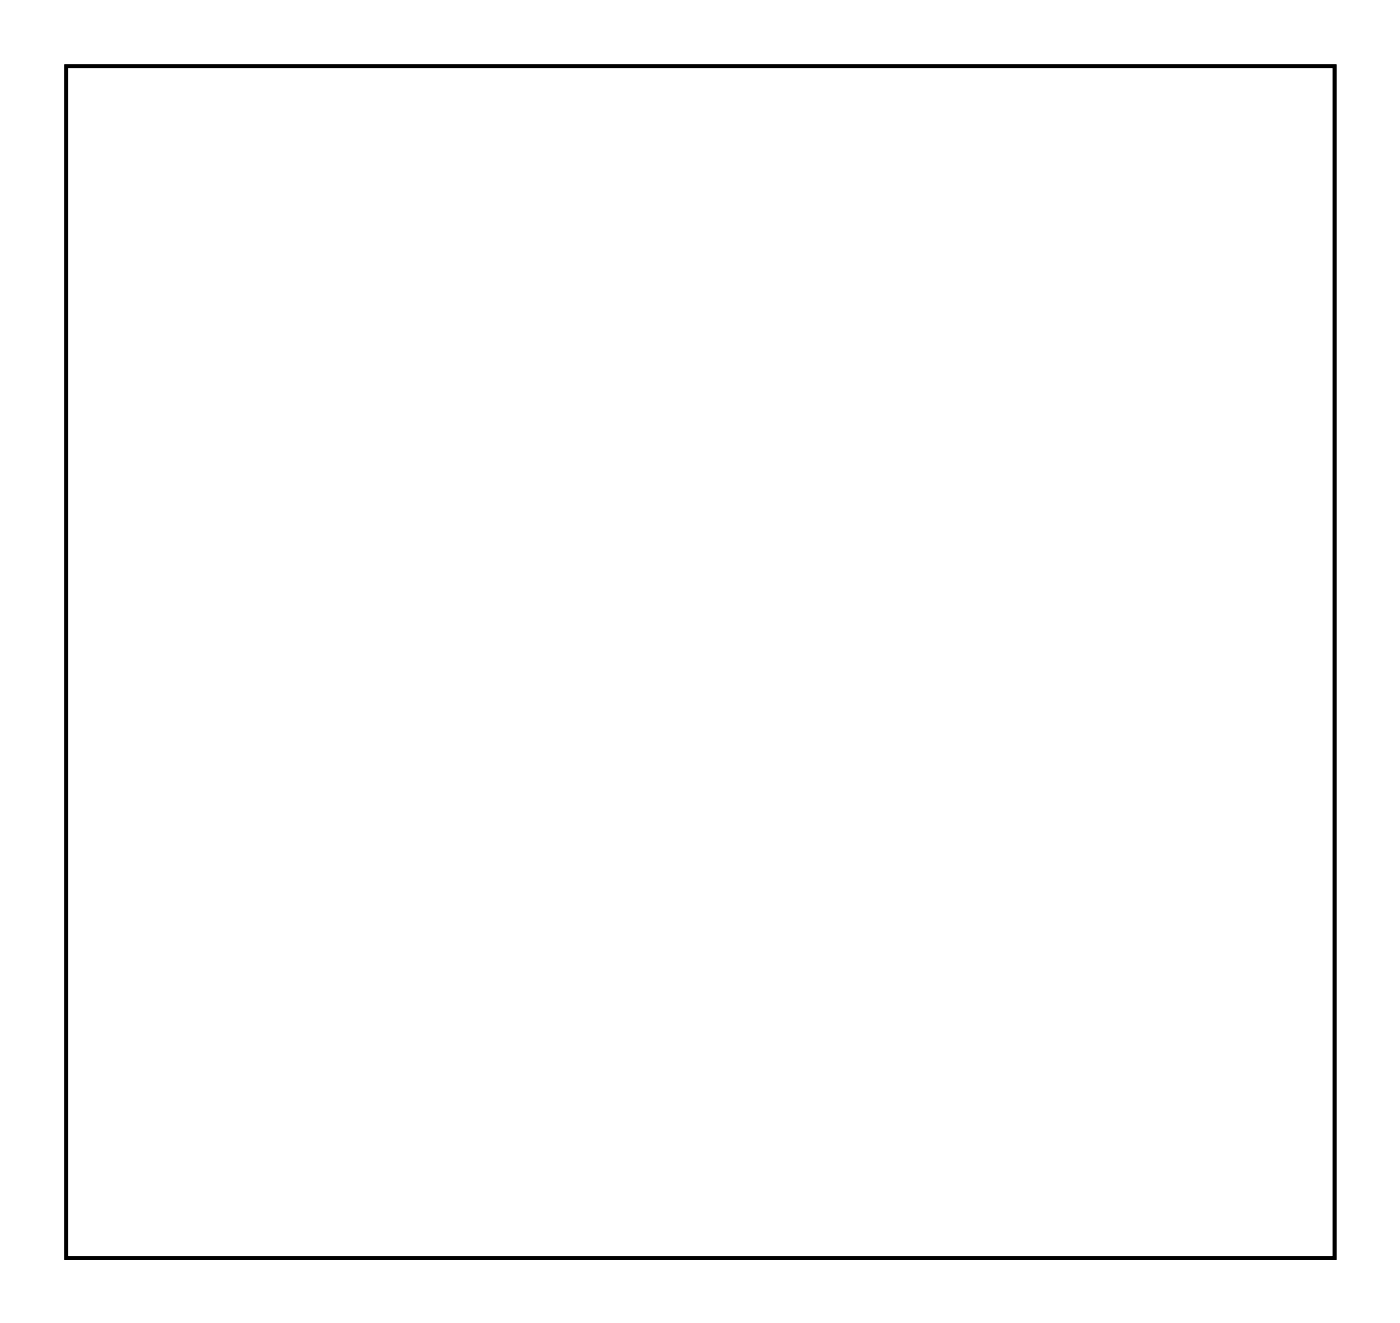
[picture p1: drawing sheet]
<svg xmlns="http://www.w3.org/2000/svg" width="77mm" height="73mm" viewBox="0 0 77 73" stroke-linecap="round" stroke-linejoin="round" font-family="sans-serif">
<path d="M3.6 3.6h69.7v65.5h-69.7z" fill="none" stroke="#000" stroke-width=".2"/>
<path d="M3.6 3.6h69.7v65.5h-69.7z" fill="none" stroke="#000" stroke-width=".05"/>
<path d="M62 42.1h1.4v1.4h-1.4z" fill="#fff"/>
<path d="M62 42.1h1.4v1.4h-1.4z" fill="none" stroke="#fff" stroke-width=".76" stroke-linecap="butt"/>
<circle cx="62.7" cy="42.8" r=".74" fill="#fff"/>
<circle cx="62.7" cy="42.8" r=".74" fill="none" stroke="#fff" stroke-width=".76" stroke-linecap="butt"/>
<circle cx="62.7" cy="45.4" r=".74" fill="#fff"/>
<circle cx="62.7" cy="45.4" r=".74" fill="none" stroke="#fff" stroke-width=".76" stroke-linecap="butt"/>
<circle cx="28.2" cy="17.4" r=".74" fill="#fff"/>
<circle cx="28.2" cy="17.4" r=".74" fill="none" stroke="#fff" stroke-width=".76" stroke-linecap="butt"/>
<circle cx="30.7" cy="17.4" r=".74" fill="#fff"/>
<circle cx="30.7" cy="17.4" r=".74" fill="none" stroke="#fff" stroke-width=".76" stroke-linecap="butt"/>
<circle cx="33.3" cy="17.4" r=".74" fill="#fff"/>
<circle cx="33.3" cy="17.4" r=".74" fill="none" stroke="#fff" stroke-width=".76" stroke-linecap="butt"/>
<circle cx="35.8" cy="17.4" r=".74" fill="#fff"/>
<circle cx="35.8" cy="17.4" r=".74" fill="none" stroke="#fff" stroke-width=".76" stroke-linecap="butt"/>
<circle cx="38.3" cy="17.4" r=".74" fill="#fff"/>
<circle cx="38.3" cy="17.4" r=".74" fill="none" stroke="#fff" stroke-width=".76" stroke-linecap="butt"/>
<circle cx="40.9" cy="17.4" r=".74" fill="#fff"/>
<circle cx="40.9" cy="17.4" r=".74" fill="none" stroke="#fff" stroke-width=".76" stroke-linecap="butt"/>
<circle cx="43.4" cy="17.4" r=".74" fill="#fff"/>
<circle cx="43.4" cy="17.4" r=".74" fill="none" stroke="#fff" stroke-width=".76" stroke-linecap="butt"/>
<circle cx="46" cy="17.4" r=".74" fill="#fff"/>
<circle cx="46" cy="17.4" r=".74" fill="none" stroke="#fff" stroke-width=".76" stroke-linecap="butt"/>
<circle cx="50" cy="17.4" r=".74" fill="#fff"/>
<circle cx="50" cy="17.4" r=".74" fill="none" stroke="#fff" stroke-width=".76" stroke-linecap="butt"/>
<circle cx="52.5" cy="17.4" r=".74" fill="#fff"/>
<circle cx="52.5" cy="17.4" r=".74" fill="none" stroke="#fff" stroke-width=".76" stroke-linecap="butt"/>
<circle cx="55.1" cy="17.4" r=".74" fill="#fff"/>
<circle cx="55.1" cy="17.4" r=".74" fill="none" stroke="#fff" stroke-width=".76" stroke-linecap="butt"/>
<circle cx="57.6" cy="17.4" r=".74" fill="#fff"/>
<circle cx="57.6" cy="17.4" r=".74" fill="none" stroke="#fff" stroke-width=".76" stroke-linecap="butt"/>
<circle cx="60.2" cy="17.4" r=".74" fill="#fff"/>
<circle cx="60.2" cy="17.4" r=".74" fill="none" stroke="#fff" stroke-width=".76" stroke-linecap="butt"/>
<circle cx="62.7" cy="17.4" r=".74" fill="#fff"/>
<circle cx="62.7" cy="17.4" r=".74" fill="none" stroke="#fff" stroke-width=".76" stroke-linecap="butt"/>
<circle cx="65.2" cy="17.4" r=".74" fill="#fff"/>
<circle cx="65.2" cy="17.4" r=".74" fill="none" stroke="#fff" stroke-width=".76" stroke-linecap="butt"/>
<circle cx="67.8" cy="17.4" r=".74" fill="#fff"/>
<circle cx="67.8" cy="17.4" r=".74" fill="none" stroke="#fff" stroke-width=".76" stroke-linecap="butt"/>
<circle cx="67.8" cy="65.7" r=".74" fill="#fff"/>
<circle cx="67.8" cy="65.7" r=".74" fill="none" stroke="#fff" stroke-width=".76" stroke-linecap="butt"/>
<circle cx="65.2" cy="65.7" r=".74" fill="#fff"/>
<circle cx="65.2" cy="65.7" r=".74" fill="none" stroke="#fff" stroke-width=".76" stroke-linecap="butt"/>
<circle cx="62.7" cy="65.7" r=".74" fill="#fff"/>
<circle cx="62.7" cy="65.7" r=".74" fill="none" stroke="#fff" stroke-width=".76" stroke-linecap="butt"/>
<circle cx="60.2" cy="65.7" r=".74" fill="#fff"/>
<circle cx="60.2" cy="65.7" r=".74" fill="none" stroke="#fff" stroke-width=".76" stroke-linecap="butt"/>
<circle cx="57.6" cy="65.7" r=".74" fill="#fff"/>
<circle cx="57.6" cy="65.7" r=".74" fill="none" stroke="#fff" stroke-width=".76" stroke-linecap="butt"/>
<circle cx="55.1" cy="65.7" r=".74" fill="#fff"/>
<circle cx="55.1" cy="65.7" r=".74" fill="none" stroke="#fff" stroke-width=".76" stroke-linecap="butt"/>
<circle cx="37.3" cy="65.7" r=".74" fill="#fff"/>
<circle cx="37.3" cy="65.7" r=".74" fill="none" stroke="#fff" stroke-width=".76" stroke-linecap="butt"/>
<circle cx="39.8" cy="65.7" r=".74" fill="#fff"/>
<circle cx="39.8" cy="65.7" r=".74" fill="none" stroke="#fff" stroke-width=".76" stroke-linecap="butt"/>
<circle cx="42.4" cy="65.7" r=".74" fill="#fff"/>
<circle cx="42.4" cy="65.7" r=".74" fill="none" stroke="#fff" stroke-width=".76" stroke-linecap="butt"/>
<circle cx="44.9" cy="65.7" r=".74" fill="#fff"/>
<circle cx="44.9" cy="65.7" r=".74" fill="none" stroke="#fff" stroke-width=".76" stroke-linecap="butt"/>
<circle cx="47.5" cy="65.7" r=".74" fill="#fff"/>
<circle cx="47.5" cy="65.7" r=".74" fill="none" stroke="#fff" stroke-width=".76" stroke-linecap="butt"/>
<circle cx="50" cy="65.7" r=".74" fill="#fff"/>
<circle cx="50" cy="65.7" r=".74" fill="none" stroke="#fff" stroke-width=".76" stroke-linecap="butt"/>
<circle cx="19.5" cy="27.6" r=".7" fill="#fff"/>
<circle cx="19.5" cy="27.6" r=".7" fill="none" stroke="#fff" stroke-width=".76" stroke-linecap="butt"/>
<circle cx="19.5" cy="17.4" r=".7" fill="#fff"/>
<circle cx="19.5" cy="17.4" r=".7" fill="none" stroke="#fff" stroke-width=".76" stroke-linecap="butt"/>
<circle cx="37.3" cy="35.2" r=".7" fill="#fff"/>
<circle cx="37.3" cy="35.2" r=".7" fill="none" stroke="#fff" stroke-width=".76" stroke-linecap="butt"/>
<circle cx="37.3" cy="25" r=".7" fill="#fff"/>
<circle cx="37.3" cy="25" r=".7" fill="none" stroke="#fff" stroke-width=".76" stroke-linecap="butt"/>
<circle cx="39.8" cy="35.2" r=".7" fill="#fff"/>
<circle cx="39.8" cy="35.2" r=".7" fill="none" stroke="#fff" stroke-width=".76" stroke-linecap="butt"/>
<circle cx="39.8" cy="25" r=".7" fill="#fff"/>
<circle cx="39.8" cy="25" r=".7" fill="none" stroke="#fff" stroke-width=".76" stroke-linecap="butt"/>
<circle cx="42.4" cy="35.2" r=".7" fill="#fff"/>
<circle cx="42.4" cy="35.2" r=".7" fill="none" stroke="#fff" stroke-width=".76" stroke-linecap="butt"/>
<circle cx="42.4" cy="25" r=".7" fill="#fff"/>
<circle cx="42.4" cy="25" r=".7" fill="none" stroke="#fff" stroke-width=".76" stroke-linecap="butt"/>
<circle cx="44.9" cy="35.2" r=".7" fill="#fff"/>
<circle cx="44.9" cy="35.2" r=".7" fill="none" stroke="#fff" stroke-width=".76" stroke-linecap="butt"/>
<circle cx="44.9" cy="25" r=".7" fill="#fff"/>
<circle cx="44.9" cy="25" r=".7" fill="none" stroke="#fff" stroke-width=".76" stroke-linecap="butt"/>
<circle cx="47.5" cy="35.2" r=".7" fill="#fff"/>
<circle cx="47.5" cy="35.2" r=".7" fill="none" stroke="#fff" stroke-width=".76" stroke-linecap="butt"/>
<circle cx="47.5" cy="25" r=".7" fill="#fff"/>
<circle cx="47.5" cy="25" r=".7" fill="none" stroke="#fff" stroke-width=".76" stroke-linecap="butt"/>
<circle cx="28.2" cy="12.3" r=".74" fill="#fff"/>
<circle cx="28.2" cy="12.3" r=".74" fill="none" stroke="#fff" stroke-width=".76" stroke-linecap="butt"/>
<circle cx="30.7" cy="12.3" r=".74" fill="#fff"/>
<circle cx="30.7" cy="12.3" r=".74" fill="none" stroke="#fff" stroke-width=".76" stroke-linecap="butt"/>
<circle cx="33.3" cy="12.3" r=".74" fill="#fff"/>
<circle cx="33.3" cy="12.3" r=".74" fill="none" stroke="#fff" stroke-width=".76" stroke-linecap="butt"/>
<circle cx="35.8" cy="12.3" r=".74" fill="#fff"/>
<circle cx="35.8" cy="12.3" r=".74" fill="none" stroke="#fff" stroke-width=".76" stroke-linecap="butt"/>
<circle cx="38.3" cy="12.3" r=".74" fill="#fff"/>
<circle cx="38.3" cy="12.3" r=".74" fill="none" stroke="#fff" stroke-width=".76" stroke-linecap="butt"/>
<circle cx="40.9" cy="12.3" r=".74" fill="#fff"/>
<circle cx="40.9" cy="12.3" r=".74" fill="none" stroke="#fff" stroke-width=".76" stroke-linecap="butt"/>
<circle cx="43.4" cy="12.3" r=".74" fill="#fff"/>
<circle cx="43.4" cy="12.3" r=".74" fill="none" stroke="#fff" stroke-width=".76" stroke-linecap="butt"/>
<circle cx="46" cy="12.3" r=".74" fill="#fff"/>
<circle cx="46" cy="12.3" r=".74" fill="none" stroke="#fff" stroke-width=".76" stroke-linecap="butt"/>
<circle cx="50" cy="12.3" r=".74" fill="#fff"/>
<circle cx="50" cy="12.3" r=".74" fill="none" stroke="#fff" stroke-width=".76" stroke-linecap="butt"/>
<circle cx="52.5" cy="12.3" r=".74" fill="#fff"/>
<circle cx="52.5" cy="12.3" r=".74" fill="none" stroke="#fff" stroke-width=".76" stroke-linecap="butt"/>
<circle cx="55.1" cy="12.3" r=".74" fill="#fff"/>
<circle cx="55.1" cy="12.3" r=".74" fill="none" stroke="#fff" stroke-width=".76" stroke-linecap="butt"/>
<circle cx="57.6" cy="12.3" r=".74" fill="#fff"/>
<circle cx="57.6" cy="12.3" r=".74" fill="none" stroke="#fff" stroke-width=".76" stroke-linecap="butt"/>
<circle cx="60.2" cy="12.3" r=".74" fill="#fff"/>
<circle cx="60.2" cy="12.3" r=".74" fill="none" stroke="#fff" stroke-width=".76" stroke-linecap="butt"/>
<circle cx="62.7" cy="12.3" r=".74" fill="#fff"/>
<circle cx="62.7" cy="12.3" r=".74" fill="none" stroke="#fff" stroke-width=".76" stroke-linecap="butt"/>
<circle cx="65.2" cy="12.3" r=".74" fill="#fff"/>
<circle cx="65.2" cy="12.3" r=".74" fill="none" stroke="#fff" stroke-width=".76" stroke-linecap="butt"/>
<circle cx="67.8" cy="12.3" r=".74" fill="#fff"/>
<circle cx="67.8" cy="12.3" r=".74" fill="none" stroke="#fff" stroke-width=".76" stroke-linecap="butt"/>
<path d="M21.4 42.1h1.4v1.4h-1.4z" fill="#fff"/>
<path d="M21.4 42.1h1.4v1.4h-1.4z" fill="none" stroke="#fff" stroke-width=".76" stroke-linecap="butt"/>
<circle cx="22.1" cy="42.8" r=".7" fill="#fff"/>
<circle cx="22.1" cy="42.8" r=".7" fill="none" stroke="#fff" stroke-width=".76" stroke-linecap="butt"/>
<circle cx="22.1" cy="37.7" r=".7" fill="#fff"/>
<circle cx="22.1" cy="37.7" r=".7" fill="none" stroke="#fff" stroke-width=".76" stroke-linecap="butt"/>
<circle cx="11.9" cy="12.3" r=".74" fill="#fff"/>
<circle cx="11.9" cy="12.3" r=".74" fill="none" stroke="#fff" stroke-width=".76" stroke-linecap="butt"/>
<circle cx="14.4" cy="12.3" r=".74" fill="#fff"/>
<circle cx="14.4" cy="12.3" r=".74" fill="none" stroke="#fff" stroke-width=".76" stroke-linecap="butt"/>
<circle cx="17" cy="12.3" r=".74" fill="#fff"/>
<circle cx="17" cy="12.3" r=".74" fill="none" stroke="#fff" stroke-width=".76" stroke-linecap="butt"/>
<circle cx="19.5" cy="12.3" r=".74" fill="#fff"/>
<circle cx="19.5" cy="12.3" r=".74" fill="none" stroke="#fff" stroke-width=".76" stroke-linecap="butt"/>
<circle cx="22.1" cy="12.3" r=".74" fill="#fff"/>
<circle cx="22.1" cy="12.3" r=".74" fill="none" stroke="#fff" stroke-width=".76" stroke-linecap="butt"/>
<circle cx="19.5" cy="55.5" r="1.1" fill="#fff"/>
<circle cx="19.5" cy="55.5" r="1.1" fill="none" stroke="#fff" stroke-width=".25"/>
<circle cx="60.2" cy="27.6" r="1.1" fill="#fff"/>
<circle cx="60.2" cy="27.6" r="1.1" fill="none" stroke="#fff" stroke-width=".25"/>
<circle cx="60.2" cy="55.5" r="1.1" fill="#fff"/>
<circle cx="60.2" cy="55.5" r="1.1" fill="none" stroke="#fff" stroke-width=".25"/>
</svg>
